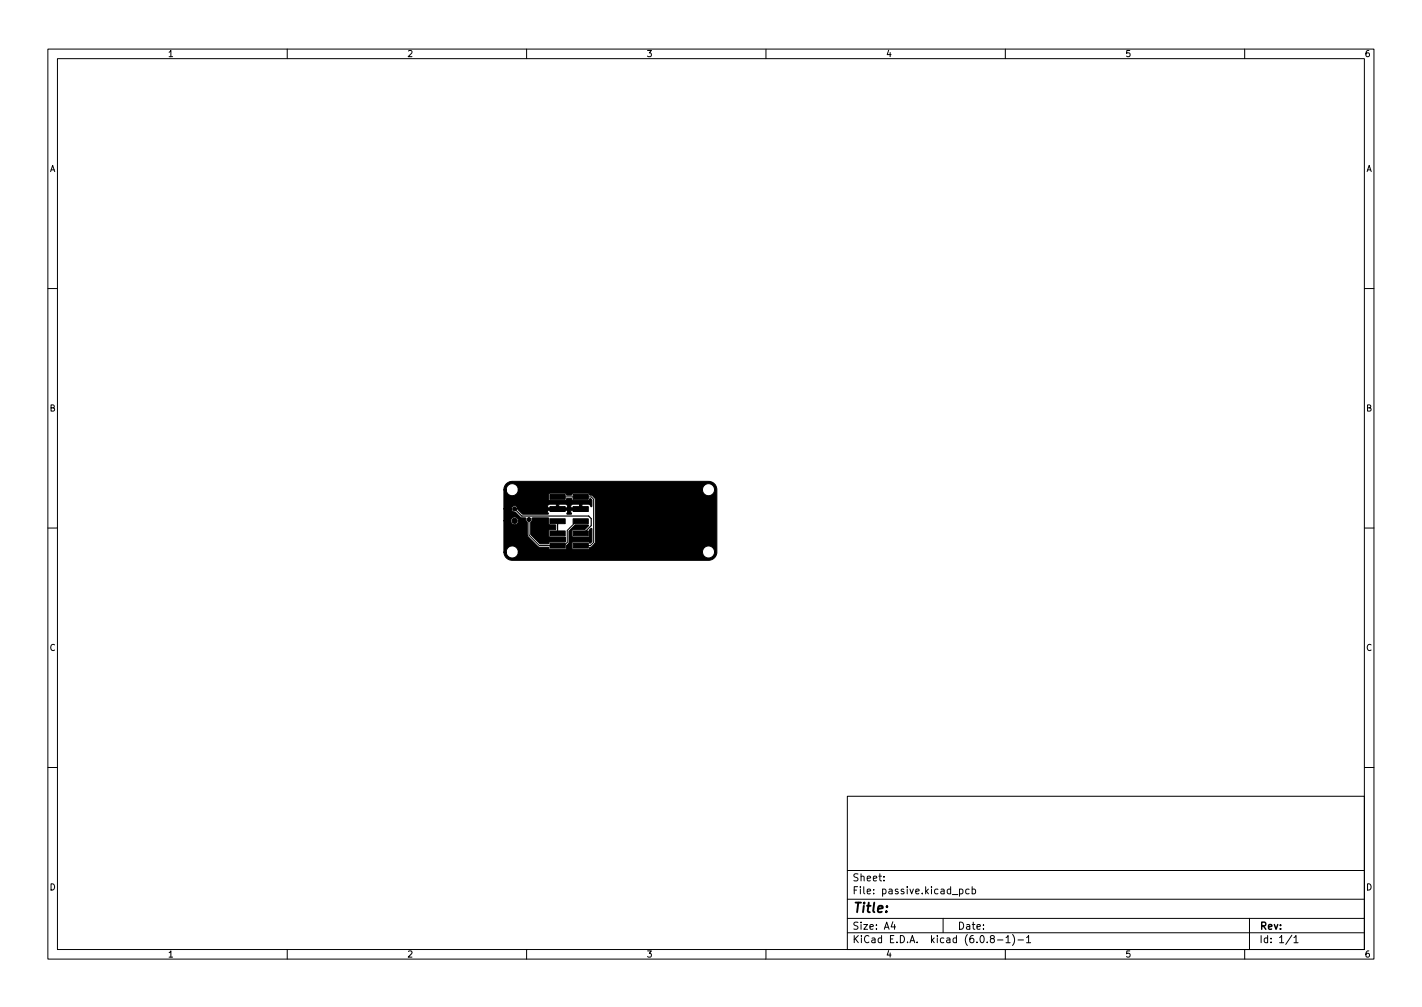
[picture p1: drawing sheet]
<svg xmlns="http://www.w3.org/2000/svg" width="297mm" height="210mm" viewBox="0 0 297 210" stroke-linecap="round" stroke-linejoin="round" font-family="sans-serif">
<defs><g id="words">
<text font-size="2.8" x="178" y="190.6">Title:</text>
<g font-size="2.1">
<text x="178" y="184">Sheet:</text>
<text x="178" y="186.7">File: passive.kicad_pcb</text>
<text x="178" y="196.9">KiCad E.D.A. kicad (6.0.8-1)-1</text>
<text x="178" y="194.1">Size: A4</text>
<text x="200" y="194.1">Date:</text>
<text x="263" y="194.1">Rev:</text>
<text x="263" y="196.9">Id: 1/1</text>
</g>
<g font-size="1.8">
<text x="35" y="11.9">1</text>
<text x="85" y="11.9">2</text>
<text x="135" y="11.9">3</text>
<text x="185" y="11.9">4</text>
<text x="235" y="11.9">5</text>
<text x="285" y="11.9">6</text>
<text x="10.3" y="35.9">A</text>
<text x="285.3" y="35.9">A</text>
<text x="10.3" y="85.9">B</text>
<text x="285.3" y="85.9">B</text>
<text x="10.3" y="135.9">C</text>
<text x="285.3" y="135.9">C</text>
<text x="10.3" y="185.9">D</text>
<text x="285.3" y="185.9">D</text>
<text x="35" y="199.9">1</text>
<text x="85" y="199.9">2</text>
<text x="135" y="199.9">3</text>
<text x="185" y="199.9">4</text>
<text x="235" y="199.9">5</text>
<text x="285" y="199.9">6</text>
</g>
</g></defs>
<g fill="none" stroke="#000" stroke-width=".21">
<path d="M10 10.2h277v190.1h-277zM12 12.2h273v186.1h-273zM60 10.2v2M110 10.2v2M160 10.2v2M210 10.2v2M260 10.2v2M10 60.2h2M285 60.2h2M10 110.2h2M110.5 108.5v3.2l2.2 2.2h5.1l.7-.7v-2.5l1.9-1.9h.9M116.5 103.7h7l.5 .5v9l-.7 .7h-2"/>
<path d="M285 110.2h2M10 160.2h2M177 166.3h108v32h-108zM285 160.2h2M60 198.3v2M110 198.3v2M160 198.3v2M177 194.8h108M177 191.8h108M177 187.8h108M177 181.8h108M184.6 183.8v.1"/>
<path d="M184.6 183v.1M186.5 192.5l-.4 1h1M186.9 193v1M197 191.8v3M200.4 185.7l.5-.1 .2 .3-.1 .7h-.6M200.4 185.6v1.5M202.4 185.7l-.4-.1-.3 .3 .2 .7h.5M203.1 185.7l.4-.1 .3 .3-.2 .7h-.5M203.1 185.1v1.5M207.1 196l-.2-.3v-.2l.2-.2 .5 .1 .1 .2-.1 .2-.6 .2-.1 .3v.4l.2 .1h.3l.3-.3v-.2l-.3-.3M208.4 196.3h1.1M210 198.3v2"/>
<path d="M210.1 195.8l.5-.5v1.5M210.1 196.8h.9M211.5 195.1a1.72 1.72 0 0 1 0 2.3M212.6 196.3h1.2M214.4 195.8l.5-.5v1.5M214.4 196.8h.9M260 198.3v2M261 191.8v6.5M269.9 195.3l-1.3 1.9M270.3 195.8l.4-.5v1.5M270.3 196.8h.8"/>
</g>
<g fill="#000" stroke="#000" stroke-width=".21">
<path d="M111.2 108.2l3.4-.1 .1 1.4 1.3 .1 .1 .1-.1 .9h-1.1l-.3 .2 .1 1.3 3.4 .1v.9h-3.2l-.4 .5-1.7-.1-1.9-1.9v-2.5l.2-.5zM114.9 113.4h3.2v1h-3.2zM114.9 110.9h3.2v1h-3.2zM114.9 108.3h3.2v1h-3.2zM114.9 105.8h3.2v1h-3.2zM114.9 103.2h3.2v1.1h-3.2zM119.7 103.2h3.2v1.1h-3.2zM119.7 105.8h3.2v1h-3.2zM119.7 108.3h3.2v1h-3.2zM119.7 110.9h3.2v1h-3.2zM119.7 113.4h3.2v1h-3.2zM105.7 101.1l.6-.4 .7-.2h41a1.73 1.73 0 0 1 1.7 1.7v13a1.73 1.73 0 0 1-1.7 1.8h-41a1.74 1.74 0 0 1-1.7-1.7h.4l.1 .2a1.26 1.26 0 0 0 1.3 1 1.26 1.26 0 0 0 1.2-1.2h38.4l.1 .2a1.26 1.26 0 0 0 1.8 .8 1.26 1.26 0 0 0 0-2.2 1.26 1.26 0 0 0-1.9 1.2l-38.4-.1a1.25 1.25 0 0 0-1.4-1.2 1.25 1.25 0 0 0-1.2 1.3h-.4v-6.6h1.4a.81 .81 0 0 0 1.1 .8 .81 .81 0 0 0 .2-1.4 .81 .81 0 0 0-1.3 .5v.1h-1.4v-2.5h1.5a.72 .72 0 0 0 .9 .7l1.1 1.2 1.1 .1v.4l.2 .5 .1 2.8 2.3 2.3 2 .1 .4 .4h3.3l.1-.8 .6-.6v-2.4l1.3-1.3h2.6l.1 .1-.8 .9-2.6 .1v1.4h3.5l.1-.2v-1.2l.5-.4v2.7l-.3 .4-.4-.3-3.3 .1-.1 .2v1.2l3.5 .1 .2-.4 .4-.1 .7-.8 .1-9.2-.6-.7-.6-.1-.2-.4h-3.3l-.4 .4h-.9l-.3-.4-3.4 .1-.1 1.2 .3 .2h3.2l.3-.4h1l.3 .4h3.2l.4-.4 .3 .3v1.4l-.6-.5h-1.4l-.1 1.2h-2.3l.2 .7-.1 .2-.9-.1 .2-.8h-4.2l.2 .7-.2 .2h-5.2l-1-1-.1-.4h12.9v-.7h-1.5l-.2 .2-.1 .5h-.6l-.1-.5-.4-.2h-1.4v.7h-.5v-.7h-1.5l-.3 .2v.5l-6.3-.1a.66 .66 0 0 0-.8-.3 .66 .66 0 0 0-.5 .6h-1.5v-3.9h.4l.1 .2a1.26 1.26 0 0 0 1.3 1 1.26 1.26 0 0 0 1.2-1.2h38.4l.1 .2a1.26 1.26 0 0 0 .9 1 1.26 1.26 0 0 0 1.3-.5 1.26 1.26 0 0 0-.6-1.9 1.26 1.26 0 0 0-1.7 1.2h-38.4a1.26 1.26 0 0 0-1.3-1.3 1.26 1.26 0 0 0-1.3 1.3h-.4v-.6z"/>
<circle cx="107.5" cy="108.7" r=".55"/>
<circle cx="107.5" cy="106.2" r=".4"/>
<circle cx="110.5" cy="108.5" r=".4"/>
<circle cx="112" cy="109.7" r=".4"/>
<circle cx="112" cy="104.7" r=".4"/>
<circle cx="112" cy="111.2" r=".4"/>
<circle cx="112" cy="106.2" r=".4"/>
<circle cx="113.5" cy="104.7" r=".4"/>
<circle cx="113.5" cy="109.7" r=".4"/>
<circle cx="113.5" cy="111.2" r=".4"/>
<circle cx="113.5" cy="106.2" r=".4"/>
</g>
<path d="M107.5 106.2l1.5 1.5h14l.5 .6v1.4l-1.6 1.7h-.6M116.5 108.8v2.6" fill="none" stroke="#000" stroke-width=".25"/>
<use href="#words"/>
</svg>
